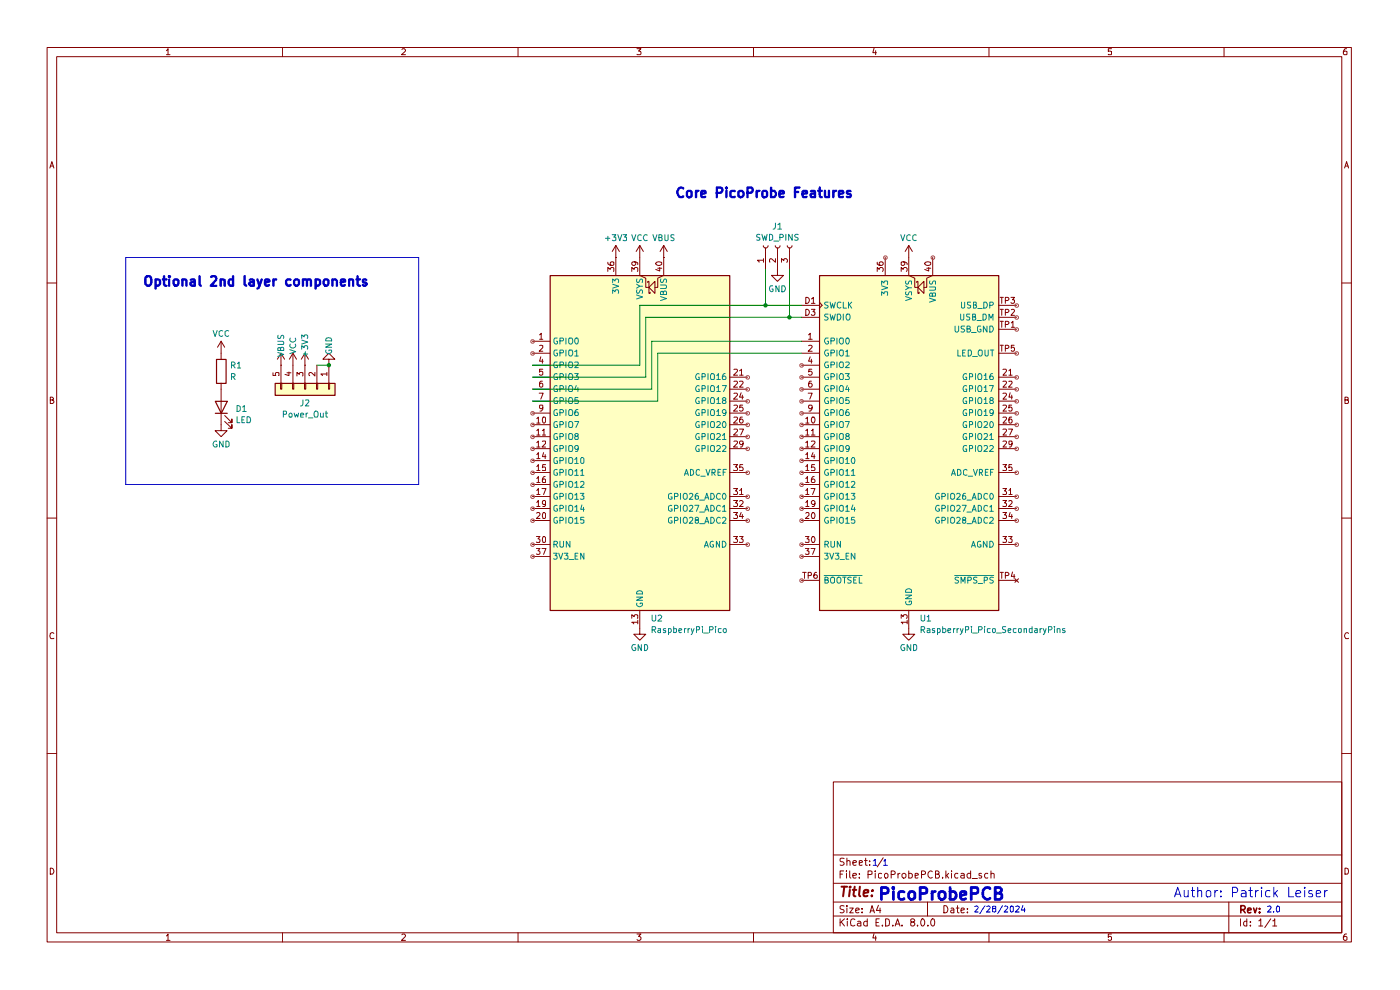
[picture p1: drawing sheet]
<svg xmlns="http://www.w3.org/2000/svg" width="297mm" height="210mm" viewBox="0 0 297 210" stroke-linecap="round" stroke-linejoin="round" font-family="sans-serif">
<g fill="none" stroke="#840000" stroke-width=".21">
<path d="M10 10.1h276.7v189.7h-276.7zM12 12h272.6v185.9h-272.6zM35.3 10.8l.3-.5v1.3M35.3 11.6h.8M59.9 10.1v1.9M85.3 10.5l.1-.2h.4l.2 .5-.8 .8h.8M109.9 10.1v1.9M135.1 10.3h.9l-.5 .5 .4 .1 .1 .5-.2 .2-.7-.1M159.9 10.1v1.9M185.4 10.2l-.2 1h.7M185.8 10.8v.8M209.8 10.1v1.9"/>
<path d="M235.8 10.3h-.7v.6h.7v.6h-.7M259.7 10.1v1.9M285.7 10.3l-.5 .1-.1 .3-.1 .7 .2 .2 .5-.1v-.6l-.5-.1-.2 .3M10.6 35.6l.4-1.3 .4 1.3M10.7 35.2h.6M285.2 35.6l.5-1.3 .4 1.3M285.4 35.2h.6M10 60h2M284.6 60h2.1M10.7 84.8h.5l.1-.3-.2-.3h-.4v1.4h.5l.2-.3v-.2l-.3-.3M285.3 84.8h.6l.1-.4-.7-.2v1.4h.5l.2-.1 .1-.4-.4-.3M10 109.9h2"/>
<path d="M284.6 109.9h2.1M11.4 134.4l-.2-.2-.5 .2-.1 .4 .2 .7 .6-.1M286.1 134.4a.58 .58 0 0 0-.8 .1 .58 .58 0 0 0 .1 .8l.1 .2 .6-.1M10 159.9h2M284.6 159.9h2.1M176.8 165.9h107.8v32h-107.8zM10.7 184.1a.71 .71 0 0 1 .7 .5 .71 .71 0 0 1-.2 .8h-.5zM35.3 198.5l.3-.4v1.4M35.3 199.5h.8M59.9 197.9v1.9M85.3 198.3l.1-.2h.4l.2 .4-.8 1h.8M109.9 197.9v1.9"/>
<path d="M135.1 198.1h.9l-.5 .5h.2l.3 .3v.3l-.3 .3h-.4l-.2-.2M159.9 197.9v1.9M176.8 194.3h107.8M176.8 191.3h107.8M176.8 187.4h107.8M176.8 181.4h107.8M178.2 194.9v1.5M178.2 185.4h.5M178.5 195.6l.7 .8M179 184.7h-.8v1.6M179.1 192.2a.64 .64 0 0 0-.9 .1v.4l.7 .3 .2 .4a.6 .6 0 0 1-.9 .1M179.1 182.1a.64 .64 0 0 0-.9 .1v.4l.7 .3 .2 .4a.6 .6 0 0 1-.9 .2"/>
<path d="M179.2 194.9l-1 .8M179.6 184.7v.2M179.6 185.3v1M179.7 192.1v.2M179.7 182.7v-.1a.36 .36 0 0 1 .6 .2v.8M179.7 182v1.6M179.7 192.6v1M179.7 194.9v.2M179.7 195.4v1M180.3 192.6h.7l-.7 1h.7M180.3 184.7v1.3l.2 .3M180.9 185.8l.8-.2-.1-.3h-.4l-.3 .1 .1 .8h.6"/>
<path d="M180.9 183l.8-.1-.1-.3-.4-.1-.3 .3 .1 .7h.6M181.4 195.1a.59 .59 0 0 0-.8-.1 .59 .59 0 0 0-.2 .7l.1 .6 .4 .1 .5-.1M181.5 193.1l.8-.1-.1-.3-.4-.1-.3 .3v.6l.3 .1 .4-.1M181.9 195.5h.6l.1 .9M182.3 186.1v.2M182.3 185.3v.1M182.3 183l.7-.1-.2-.4-.5 .1v.9h.6M182.6 195.7l-.5 .1-.2 .3 .2 .3 .5-.1M182.9 193.5v.1M182.9 192.7v.2M183.4 182.5h.6M183.6 182v1.5l.4 .1"/>
<path d="M184 195.5h-.6l-.2 .7a.52 .52 0 0 0 .8 .1M184 194.9v1.5M184.1 185.5l.9-.1v-.5l-.3-.2h-.6v1.6M184.5 183.4v.2M184.5 182.6v.2M184.6 193.6l.4-1.5 .5 1.5M184.7 193.2h.7M185.4 198l-.2 1h.7M185.7 184.7v.2M185.7 185.3v1M185.8 198.5v1M185.8 195.7h.6"/>
<path d="M186.4 192l-.5 1.1h1M186.5 194.9h-.7v1.5h.7M186.7 192.6v1M187 185.3h-.4l-.2 .1v.7l.2 .2 .4-.1M187.2 196.3v.1M187.4 181.9l-1.3 2M187.6 185.5l.3-.2h.2l.3 .2v.4l-.3 .4-.4-.2zM187.9 194.9h.3a.89 .89 0 0 1 .3 1.4l-.6 .1zM189.1 185.5l.7-.1 .1-.4-.3-.3h-.5v1.6M189.4 196.3v.1M189.9 196.4l.5-1.5 .5 1.5M190 196h.8"/>
<path d="M190.5 185.3v1M190.9 185.3l-.4 .2M191.3 196.3v.1M191.3 185.5a.47 .47 0 0 1 .5-.3 .47 .47 0 0 1 .4 .3v.4l-.3 .4-.5-.2zM192.8 185.3a.52 .52 0 0 1 .7 .2l-.1 .7h-.6M192.8 184.7v1.6M193.5 195.6l-.3-.2v-.3l.3-.2 .4 .1 .2 .3-.9 .4 .1 .6a.52 .52 0 0 0 .8-.1v-.4l-.4-.2M194.1 185.8l.7-.2-.1-.3h-.6v.9h.6M194.6 196.3v.1M195.5 195l.2-.1a.82 .82 0 0 1 .5 .8 .82 .82 0 0 1-.5 .7 1.1 1.1 0 0 1-.2-1.4zM195.5 185.5l.8-.1v-.4l-.3-.3h-.5v1.6M196.8 191.3v3"/>
<path d="M196.8 196.3v.1M197.8 194.9a.89 .89 0 0 1 .3 1.4l-.1 .1a.88 .88 0 0 1-.2-1.5zM197.8 184.9l-.1-.1a.7 .7 0 0 0-.9 .7 .7 .7 0 0 0 .9 .7l.1-.1M198.5 185.4h.6l.1-.4-.2-.3h-.5v1.6h.6a.45 .45 0 0 0 .2-.5 .45 .45 0 0 0-.3-.4M200 186.1v.2M200.2 192.1a.77 .77 0 0 1 .9 .8 .77 .77 0 0 1-.9 .7zM200.7 184.7v1.6M200.8 185.7l.5 .6M201.3 185.3l-.6 .5M201.8 192.7h.5l.1 .9M201.8 184.7v.2M201.8 185.3v1"/>
<path d="M202.4 193h-.6l-.1 .3 .1 .3 .6-.1M202.9 192.6h.6M203.1 192.1v1.4l.4 .1M203.2 185.3h-.4l-.3 .2 .1 .6 .2 .2 .4-.1M203.9 193.1l.7-.1v-.3l-.6-.1-.1 .3v.6l.1 .1 .6-.1M203.9 185.3h.4l.3 .1v.9M204.6 185.6l-.6 .1-.2 .2 .2 .4 .6-.1M205.2 193.5v.1M205.2 192.7v.2M205.9 185.3h-.5l-.3 .2v.4l.3 .4 .5-.1M205.9 184.7v1.6M206.2 186.4h1.1"/>
<path d="M208.2 185.3h-.5v.4l.6 .2-.2 .4-.4-.1M209.5 185.3h-.4l-.2 .2 .1 .6 .1 .2 .4-.1M209.8 197.9v1.9M210.2 185.4l.2-.1 .5 .1v.9M210.2 184.7v1.6M235.8 198.1h-.7v.7l.2-.2 .5 .2-.1 .6-.4 .1-.2-.2M259.7 197.9v1.9M260.7 191.3v6.6M263.1 194.9v1.5M264.5 195.5l-.4-.1-.3 .3v.5l.3 .2 .4-.1M264.5 194.9v1.5M265.3 196.3v.1"/>
<path d="M265.3 195.5v.2M267 195.3l.5-.4v1.5M267 196.4h.9M269.6 194.9l-1.3 1.9M270 195.3h.2l.2-.4v1.5M270 196.4h.8M285.3 184.1l.7 .2 .1 .6-.3 .5h-.5zM285.7 198.1l-.5 .1-.1 .3-.1 .7 .2 .3 .5-.2v-.6l-.5-.1-.2 .3"/>
</g>
<path d="M263.2 193l.8-.1 .2-.3-.1-.3-.3-.2h-.6v1.5M263.7 193l.5 .6M264.7 193.1l.7-.1-.1-.3-.4-.1-.2 .3 .1 .6h.5M265.9 192.6l.4 1 .3-1M267.2 193.5v.1M267.2 192.7v.2" fill="none" stroke="#840000" stroke-width=".34"/>
<path d="M178.5 188.1h1.2M179.1 188.1l-.2 2M180.3 188.8l-.2 1.3M180.4 188.1l-.2 .1h.3l-.1-.1-.1 .2M180.9 188.8h.8M181.3 188.1l-.2 1.7v.2l.4 .1M182.4 188.1l-.2 1.7 .3 .3M183.3 189.4l.9-.1v-.5a.67 .67 0 0 0-.9 .2v1h.7M185 189.9v.2M185.1 188.8l.1 .1h-.2l.1-.1-.1 .2" fill="none" stroke="#840000" stroke-width=".42"/>
<g fill="#ffffc2">
<path d="M58.3 81.3h12.7v2.5h-12.7z"/>
<path d="M116.7 58.4h38.1v71.1h-38.1z"/>
<path d="M173.8 58.4h38v71.1h-38z"/>
</g>
<g fill="none" stroke="#840000" stroke-width=".21">
<path d="M128.9 57.6v-.9l.6 .4 .2-.4h.3l.2 .2-.1 .7M128.9 55.6l.1 .4 .5 .3h.5l.2-.2v-.5h-.7v.4l.2 .3M130.6 54.6h.1M130.6 52.1v6.3M130.6 52.1l-.7 1.2M130.6 52.1l.8 1.2M134 57.6v-.9l.5 .4 .3-.4 .4 .1v.8M134.6 55.5l.2 .1 .1 .4-.3 .3h-.3l-.3-.3v-.2l.3-.3 .9 .2 .1 .4M135.7 52.1v6.3l1.3 .6v2h.7M135.7 52.1l-.7 1.2M135.7 52.1l.8 1.2M137.4 59.9v-.2h.3v2.5h.2v-.2"/>
<path d="M139.3 55.6h1l.1 .4a.75 .75 0 0 1-1.3-.1zM139.5 56.9h.9M140 56.7v.8l-.9-.4M140.8 52.1v6.3l-1.3 .6v2h-.6M140.8 54.6h.1M140.8 52.1l-.8 1.2M140.8 52.1l.8 1.2M161.9 52.1a.51 .51 0 0 0 .5 .5 .51 .51 0 0 0 .5-.5M162 55.2h-1.3l.3 .4M162 54.9v.7M162.4 52.6v4.5M164.5 52.1a.51 .51 0 0 0 .5 .5 .51 .51 0 0 0 .5-.5"/>
<path d="M164.5 54.9v.7l-.9-.7-.4 .2 .1 .5M164.9 52.6v5.8h1.3l-1.3 1.3-1.2-1.3h1.2M165.8 55.6v-.7l.5 .4 .2-.4h.3l.2 .2v.4l-.1 .1M167 52.1a.51 .51 0 0 0 .5 .5 .51 .51 0 0 0 .5-.5M167.5 52.6v4.5M186.1 57.6v-.9l.4 .4 .3-.4h.3l.3 .3-.2 .6M186.1 55.6v.4l.5 .3h.5l.3-.3-.1-.4h-.7l-.1 .4 .3 .3M187.8 54.6v3.8M191.2 57.6v-.9l.4 .4 .3-.4h.3l.2 .3-.1 .6M191.7 55.5l.2 .3v.2l-.2 .3h-.4l-.1-.2v-.5l.7-.1a.58 .58 0 0 1 .5 .6M192.8 52.1v6.3l1.3 .6v2h.6M192.8 52.1l-.8 1.2"/>
<path d="M192.8 52.1l.7 1.2M194.5 59.9v-.2h.2v2.5h.3v-.2M196.3 55.6h1.1v.4a.75 .75 0 0 1-1.2-.1zM196.6 56.9h.8M197 56.7v.8l-.8-.4M197.9 54.6v3.8l-1.3 .6v2h-.6M46.9 72.4l-.8 1.3M46.9 72.4v3.8M46.9 72.4l.8 1.3M57.9 79.1v.6h.6l-.1-.5 .3-.2 .5 .1-.1 .6M59.6 77.5h.1M59.6 74.9v6.4"/>
<path d="M59.6 74.9l-.8 1.3M59.6 74.9l.8 1.3M60.9 79.1h.8M61.3 78.9v.8l-.8-.3M62.1 74.9v6.4M62.1 74.9l-.7 1.3M62.1 74.9l.8 1.3M63 79.8v-.8l.5 .4 .3-.4 .5 .1-.1 .7M64.7 77.5h.1M64.7 74.9v6.4M64.7 74.9l-.8 1.3M64.7 74.9l.7 1.3"/>
<path d="M66.8 79v.8l-.9-.8-.4 .2 .2 .5M67.2 77.5v3.8M69.3 79.3h-1.2l.3 .4M69.3 79v.7M69.8 76.2h1.2l-1.2-1.3-1.3 1.3h1.3v1.3M69.8 77.5h.1M69.8 77.5v3.8M112.9 72.4h3.8M112.9 74.9h3.8M112.9 77.5h3.8M114.5 71l.3-.3v1.3M114.5 73.3h.6v.4l-.7 .8h.7"/>
<path d="M114.5 72h.6M114.7 75.7l-.2 .9h.7M115.1 76.2v.8M115.1 78.3h-.6v.6l.1-.2 .5 .2v.6l-.5 .1-.1-.2M137.7 61l1.2-1.3v2.5zM155.7 78.4l.6-.1 .2 .4-.9 .9h.9M156.9 78.7l.4-.4v1.3M156.9 79.6h.7M170 72.4h3.8M170 74.9h3.8M170 77.5h3.8M170 64.8h3.8"/>
<path d="M170 67.3h3.8M170.9 63.1a.65 .65 0 0 1 .8 .6 .65 .65 0 0 1-.8 .6zM170.9 65.6a.65 .65 0 0 1 .8 .7 .65 .65 0 0 1-.8 .6zM171.5 71l.4-.3v1.3M171.5 73.3l.5-.1 .3 .4-.9 .9h.9M171.5 72h.8M171.9 75.7l-.4 .9h.8M172.1 63.4l.5-.3v1.2M172.1 65.6h.8l-.4 .5h.3l.1 .2-.1 .5-.5 .1-.2-.2M172.1 76.2v.8M172.1 64.3h.8M172.2 78.3h-.6l-.1 .6 .2-.2h.3l.3 .3v.3l-.3 .3h-.3l-.2-.2"/>
<path d="M173.8 64.1l.6 .7-.6 .6M194.7 61l1.3-1.3v2.5zM211.8 74.9h3.8M211.8 64.8h3.8M211.8 67.3h3.8M211.8 69.8h3.8M212.2 68.2h.7M212.2 65.6h.7M212.2 63.1h.7M212.2 73.2h.7M212.5 63.1v1.2M212.5 65.6v1.3"/>
<path d="M212.5 68.2v1.2M212.5 73.2v1.3M212.8 78.4l.6-.1 .1 .3-.7 1h.7M213.3 68.8h.5l.2-.2v-.4h-.7v1.2M213.3 66.3h.5l.2-.3v-.3l-.7-.1v1.3M213.3 63.8h.5l.2-.3v-.3l-.7-.1v1.2M213.3 73.9h.5l.2-.2v-.4l-.7-.1v1.3M214 78.7l.4-.4v1.3M214 79.6h.7M214.5 63.1h.7l-.4 .5h.3v.7h-.5l-.1-.1M214.5 68.5l.4-.3v1.2M214.5 65.7l.5-.1 .2 .4-.7 .9h.7"/>
<path d="M214.5 69.4h.7M215.1 73.2h-.6v.6l.2-.1h.4v.7l-.4 .1-.2-.2M46.9 81.3v10.1h1.3l-1.3 1.2-1.3-1.2h1.3M47.7 89.4l1.5 1.4v-.7v.7h-.8M47.7 88.1l1.5 1.6v-.8v.8h-.8M59.5 81.3h.3v1.2h-.3zM62.1 81.3h.2v1.2h-.2zM64.6 81.3h.3v1.2h-.3zM67.1 81.3h.3v1.2h-.3zM69.7 81.3h.2v1.2h-.2zM112.9 90.1h3.8M112.9 92.6h3.8"/>
<path d="M112.9 95.2h3.8M112.9 97.7h3.8M112.9 80h3.8M112.9 82.5h3.8M112.9 85.1h3.8M112.9 87.6h3.8M113.9 88.8l.3-.3v1.2M113.9 91.4l.3-.4v1.3M113.9 93.9l.3-.3v1.2M113.9 96.4l.3-.4v1.3M113.9 99l.3-.4v1.2M113.9 89.7h.7"/>
<path d="M113.9 92.3h.7M113.9 94.8h.7M113.9 97.3h.7M113.9 99.8h.7M114.4 83.4h.8l-.5 1.3M115.1 91.4l.3-.4v1.3M115.1 93.6h.6v.5l-.7 .7h.7M115.1 80.9h-.4l-.2 .2v.9l.2 .1 .4-.1v-.6l-.4-.1-.2 .2M115.1 92.3h.6M115.1 88.6l.5-.1 .1 .1v.9l-.2 .2-.4-.1zM115.1 86.4l-.2 .3-.3-.1-.1-.6h.6v.9l-.3 .3h-.2M115.3 96l-.2 .9h.7"/>
<path d="M115.7 96.4v.9M115.7 98.6h-.6v.6l.1-.1h.4l.1 .1v.5h-.6M154.8 90.1h3.8M154.8 92.6h3.8M154.8 95.2h3.8M154.8 80h3.8M154.8 82.5h3.8M154.8 85.1h3.8M154.8 87.6h3.8M155.6 98.6h.9l-.5 .5 .5 .2v.4l-.2 .1-.7-.1M155.7 80.9h.6l.2 .3-.9 .9h.9M155.7 83.5l.6-.1 .2 .3-.9 1h.9"/>
<path d="M155.7 86l.6-.1 .2 .4-.9 .9h.9M155.7 88.6l.6-.1 .2 .3-.9 .9h.9M155.7 91.1l.6-.1 .2 .4-.9 .9h.9M155.7 93.6h.6l.2 .3-.9 .9h.9M156.9 80.9h.6l.1 .2-.7 1h.7M156.9 91h.8l-.6 1.3M157.2 83.3l-.3 .9h.8M157.5 88.5l-.4 .1a.92 .92 0 0 0 0 1.1h.3l.2-.2v-.3l-.2-.3h-.3l-.2 .3M157.5 83.8v.9M157.6 85.9h-.6l-.1 .6 .2-.1h.3l.2 .2v.4l-.2 .2h-.3l-.2-.2M157.6 98.6h-.6l-.1 .6 .2-.1h.3l.2 .2v.4l-.1 .1-.6-.1M157.6 94.1l-.2 .2h-.3l-.2-.2v-.4l.2-.1h.4a.93 .93 0 0 1-.2 1.2h-.2"/>
<path d="M170 90.1h3.8M170 92.6h3.8M170 95.2h3.8M170 97.7h3.8M170 80h3.8M170 82.5h3.8M170 85.1h3.8M170 87.6h3.8M170.9 88.8l.4-.3v1.2M170.9 91.4l.4-.4v1.3M170.9 93.9l.4-.3v1.2M170.9 96.4l.4-.4v1.3"/>
<path d="M170.9 99l.4-.4v1.2M170.9 89.7h.7M170.9 92.3h.7M170.9 94.8h.7M170.9 97.3h.7M170.9 99.8h.7M171.4 83.4h.9l-.5 1.3M172.1 91.4l.4-.4v1.3M172.1 93.6h.6l.2 .3-.9 .9h.9M172.1 80.9h-.4l-.2 1 .3 .2h.2l.3-.2v-.4l-.3-.2-.4 .1-.1 .1M172.1 92.3h.8M172.3 88.5h.4a.82 .82 0 0 1-.2 1.2 .89 .89 0 0 1-.2-1.2z"/>
<path d="M172.3 86.4l-.3 .3-.4-.1v-.7h.5l.2 .2-.1 .8-.2 .2-.4 .1M172.5 96l-.4 .9h.8M172.7 96.4v.9M172.8 98.6h-.6l-.1 .6 .2-.1h.3l.3 .2v.4l-.2 .1-.6-.1M211.8 90.1h3.8M211.8 92.6h3.8M211.8 95.2h3.8M211.8 80h3.8M211.8 82.5h3.8M211.8 85.1h3.8M211.8 87.6h3.8M212.8 80.9h.6l.1 .2-.7 1h.7"/>
<path d="M212.8 83.5l.6-.1 .1 .3-.7 1h.7M212.8 86l.6-.1 .1 .2-.1 .3-.6 .8h.7M212.8 88.6l.6-.1 .1 .1-.1 .4-.6 .7h.7M212.8 91.1l.6-.1 .1 .2-.1 .3-.6 .8h.7M212.8 93.6h.6l.1 .1-.1 .4-.6 .7h.7M212.8 98.6h.7l-.4 .5 .4 .2v.4l-.1 .1-.6-.1M214 91h.8l-.6 1.3M214 80.9h.6l.1 .3-.7 .9h.7M214.3 83.3l-.3 .9h.8M214.6 85.9h-.6v.6l.2-.1h.4v.7l-.4 .1-.2-.2M214.6 88.5h-.4l-.2 .2v.9l.2 .1h.4v-.7l-.4-.1-.2 .3M214.6 98.6h-.6v.6l.5-.1 .2 .2-.1 .5-.6-.1"/>
<path d="M214.6 83.8v.9M214.7 94.1l-.1 .1-.4 .1-.2-.2v-.5h.6l.1 .6a.58 .58 0 0 1-.6 .6M112.9 100.2h3.8M112.9 102.8h3.8M112.9 105.3h3.8M112.9 107.9h3.8M112.9 110.4h3.8M112.9 115.5h3.8M112.9 118h3.8M113.8 113.8h.8l-.5 .5 .5 .3-.1 .5-.7-.1M113.8 116.3h.8l-.5 .5 .4 .1v.6h-.7M113.9 101.5l.3-.4v1.3"/>
<path d="M113.9 104.1l.3-.5v1.3M113.9 106.6l.3-.4v1.2M113.9 108.9l.4-.2 .3 .4-.8 .9h.8M113.9 102.4h.7M113.9 104.9h.7M113.9 107.4h.7M115 103.6h.8l-.5 1.3M115 116.3h.8l-.5 1.3M115.3 108.7l.4 .3v.7l-.1 .3h-.4l-.1-.4v-.7zM115.3 113.8l.4 .2v.8l-.1 .3h-.4l-.1-.5v-.6zM115.7 101.1a.58 .58 0 0 0-.6 .6v.7l.6-.1v-.5l-.1-.2h-.3l-.2 .3M115.7 106.8l-.1 .2-.5-.1v-.6l.5-.1 .1 .1v.9l-.1 .2h-.5"/>
<path d="M154.8 100.2h3.8M154.8 105.3h3.8M154.8 107.9h3.8M154.8 110.4h3.8M154.8 115.5h3.8M155.6 103.6h.9l-.5 .5 .5 .3v.3l-.2 .2-.7-.1M155.6 106.2h.9l-.5 .5 .4 .1v.6h-.8M155.6 113.8h.9l-.5 .5 .4 .1v.6h-.8M155.6 108.7h.9l-.5 .5 .4 .1v.6h-.8M156.9 104.1l.4-.5v1.3M156.9 106.3l.2-.1h.3l.2 .2v.4l-.7 .6h.7M156.9 113.8h.7l-.4 .5 .4 .3v.4h-.7"/>
<path d="M156.9 104.9h.7M157.2 108.7l-.3 .9h.8M157.5 109.1v.9M170 100.2h3.8M170 102.8h3.8M170 105.3h3.8M170 107.9h3.8M170 110.4h3.8M170 115.5h3.8M170 118h3.8M170.9 113.8h.7l-.4 .5 .4 .1v.6h-.7M170.9 116.3h.7l-.4 .5 .4 .1v.6h-.7"/>
<path d="M170.9 101.5l.4-.4v1.3M170.9 104.1l.4-.5v1.3M170.9 106.6l.4-.4v1.2M170.9 108.9l.2-.2h.3l.2 .2v.4l-.7 .7h.7M170.9 102.4h.7M170.9 104.9h.7M170.9 107.4h.7M172 103.6h.9l-.5 1.3M172 116.3h.9l-.5 1.3M172.3 108.8l.2-.1a.76 .76 0 0 1 .2 1.3l-.4-.1a.94 .94 0 0 1 0-1.1zM172.3 113.9l.2-.1a.76 .76 0 0 1 .2 1.3l-.4-.1a.94 .94 0 0 1 0-1.1zM172.7 101.1a.58 .58 0 0 0-.6 .6v.5l.2 .2h.4l.2-.2v-.3l-.3-.3h-.2l-.3 .3"/>
<path d="M172.9 106.8l-.3 .2h-.2l-.3-.2v-.4l.3-.2h.2a.9 .9 0 0 1 0 1.2h-.3M211.8 100.2h3.8M211.8 105.3h3.8M211.8 107.9h3.8M211.8 110.4h3.8M211.8 115.5h3.8M212.8 103.6h.7l-.4 .5 .4 .3v.3l-.1 .2-.6-.1M212.8 106.2h.7l-.4 .5 .4 .2-.1 .5h-.6M212.8 113.8h.7l-.4 .5 .4 .3-.1 .4h-.6M212.8 108.7h.7l-.4 .5 .4 .3-.1 .4h-.6M214 113.8h.7l-.4 .5 .4 .3-.1 .5-.6-.1M214 104.1l.4-.5v1.3"/>
<path d="M214 106.3l.5-.1 .2 .4-.7 .8h.7M214 104.9h.7M214.3 108.7l-.3 .9h.8M214.6 109.1v.9M134 131.1v-.7l.5 .4 .3-.4 .5 .1-.1 .6M135.3 132h-1.3l.5 .3M135.3 131.6v.7M135.7 129.5v5h1.3l-1.3 1.3-1.2-1.3h1.2M170 123.1h3.8M170.3 121.4h.7M170.7 121.4v1.3M171.4 122.1l.7-.1v-.4l-.1-.2h-.6v1.3"/>
<path d="M173.2 121.4a.72 .72 0 0 0-.6 .5 .72 .72 0 0 0 .3 .8l.4-.1a.42 .42 0 0 0 0-.6 .42 .42 0 0 0-.6 0l-.1 .2M191.2 131.1v-.7l.4 .4 .3-.4 .5 .1v.5l-.1 .1M192.4 132h-1.2l.3 .3M192.4 131.6v.7M192.8 129.5v5h1.3l-1.3 1.3-1.3-1.3h1.3M211.8 123.1h3.8M212.2 121.4h.7M212.5 121.4v1.3M213.3 122.1l.7-.1v-.3l-.2-.3h-.5v1.3M214.8 121.3l-.3 1h.8M215.1 121.8v.9M215.3 122.8l.8 .7"/>
<path d="M216.1 122.8l-.8 .7"/>
</g>
<path d="M116.7 58.5h38.1v71h-38.1zM173.9 58.5h38v71h-38zM45.9 76.2h2.1v5.1h-2.1zM45.7 85.1h2.5l-1.3 2.6zM45.7 87.7h2.5M58.4 81.3h12.7v2.6h-12.7z" fill="none" stroke="#840000" stroke-width=".25"/>
<g fill="none" stroke="#008484" stroke-width=".21">
<path d="M130 59.9v-.7l.5 .4 .1-.3h.5v.6M135.1 59.2l-.1 .5 .3 .2h.3l.2-.6 .3-.1a.48 .48 0 0 1 .1 .7M140.2 59.2l-.1 .5 .3 .2h.2l.3-.6 .2-.1a.48 .48 0 0 1 .2 .7M192.2 59.6l-.1 .4 .3 .3 .3-.1 .3-.6h.3l.1 .7M197.3 59.6l-.1 .4 .2 .3 .4-.1 .2-.6h.4l.1 .7M118.2 71.7h-.5l-.2 .3v.6l.2 .3 .3 .1 .3-.2v-.4h-.3M118.2 74.3h-.5l-.2 .2v.7l.2 .2 .3 .1 .3-.1v-.5h-.3M118.2 76.8h-.5l-.2 .2v.7l.2 .3 .6-.1v-.4h-.3M118.2 79.3h-.5l-.2 .3v.7l.2 .2 .6-.1v-.4h-.3M118.8 72.3h.6l.1-.4-.1-.2h-.6v1.3M118.8 74.8h.6l.1-.4-.1-.1h-.6v1.2M118.8 77.4h.6l.1-.4-.1-.2h-.6v1.2"/>
<path d="M118.8 79.9h.6l.1-.4-.2-.3h-.5v1.3M120.1 71.7v1.3M120.1 74.3v1.2M120.1 76.8v1.2M120.1 79.2v1.3M120.6 71.9l.2-.2h.5a.93 .93 0 0 1-.1 1.3h-.3l-.3-.3zM120.6 74.4l.2-.1h.5a.93 .93 0 0 1-.1 1.2h-.3l-.3-.2zM120.6 77l.2-.2h.5a1.05 1.05 0 0 1 0 1.2h-.5l-.2-.2zM120.9 79.2h.3a.84 .84 0 0 1 .1 1.3h-.5l-.2-.2v-.8zM121.9 74.6l.4-.3v1.2M121.9 76.9l.7-.1 .1 .2-.1 .3-.7 .7h.8M121.9 79.2h.8l-.4 .6 .4 .2-.1 .5-.7-.1"/>
<path d="M121.9 75.5h.8M122 71.9l.2-.2h.3a.82 .82 0 0 1-.2 1.3 .85 .85 0 0 1-.3-1.1zM130 62.2v-.7l.5 .4 .2-.4 .4 .1v.6M130 60.3l1.2 .4-1.2 .4M135 62.6l1.3 .4-1.3 .4M135 60.3l.7 .4-.7 .4M135.1 61.5v.6a.57 .57 0 0 0 .7-.5h.4v.6M135.7 60.7h.6M140.1 62.9l1.3 .4-1.3 .5M140.1 60.5h1l.3 .2-.1 .4-.2 .1h-1M140.7 62.1l.3-.4 .4 .3v.5h-1.3l.1-.7h.4l.1 .7M148.3 79.3a.66 .66 0 0 0-.7 .4 .66 .66 0 0 0 .2 .8h.5v-.5h-.1"/>
<path d="M148.9 79.9l.7-.1v-.4l-.2-.2h-.5v1.3M150.2 79.2v1.3M150.9 79.3l.4-.1 .3 .3v.8l-.2 .2h-.5a1.05 1.05 0 0 1 0-1.2zM152.1 79.7l.3-.5v1.3M153.8 79.2l-.4 .2a.94 .94 0 0 0 0 1.1h.4l.2-.2v-.3l-.2-.2h-.3l-.3 .2M175.7 71.7h-.5a.66 .66 0 0 0-.3 .8 .66 .66 0 0 0 .8 .4l.1-.5h-.3M175.7 74.3h-.5a.66 .66 0 0 0-.3 .8 .66 .66 0 0 0 .8 .3l.1-.5h-.3M175.7 76.8h-.5l-.3 .5 .3 .7 .6-.1v-.4h-.3M175.7 79.3a.66 .66 0 0 0-.8 .4 .66 .66 0 0 0 .3 .8l.6-.1v-.4h-.3M175.7 64.1h-.6l-.2 .2 .3 .4 .5 .2v.2l-.3 .3-.5-.1M175.7 66.6h-.6l-.2 .3 .3 .3h.2l.3 .4-.3 .3-.5-.1M176.1 64.1l.3 1.3 .2-1 .3 1 .3-1.3"/>
<path d="M176.1 66.6l.3 1.3 .2-.9 .3 .9 .3-1.3M176.3 72.3h.6l.1-.4-.1-.2h-.6v1.3M176.3 74.8h.6l.1-.4-.1-.1h-.6v1.2M176.3 77.4h.6l.1-.4-.1-.2h-.6v1.2M176.3 79.9h.6l.1-.4-.2-.3h-.5v1.3M177.5 71.7v1.3M177.5 74.3v1.2M177.5 76.8v1.2M177.5 79.2v1.3M177.6 66.6h.5a.72 .72 0 0 1 .3 .9 .72 .72 0 0 1-.8 .4zM178.1 71.9l.2-.2h.4l.2 .2v.8l-.3 .3h-.2a.79 .79 0 0 1-.3-1.1zM178.1 74.4l.2-.1h.4l.2 .1v.9l-.3 .2h-.2a.79 .79 0 0 1-.3-1.1z"/>
<path d="M178.1 77l.2-.2h.4l.2 .2v.8l-.2 .2h-.4a.74 .74 0 0 1-.2-1zM178.4 79.2h.2l.3 .3v.8l-.2 .2h-.4a.8 .8 0 0 1 .1-1.3zM178.4 64.2l-.5-.1-.3 .2 .1 .9 .4 .2 .3-.2M178.9 64.1v1.3h.7M178.9 66.6v1.3M179.3 79.2h.9l-.5 .6 .5 .2v.3l-.2 .2-.7-.1M179.4 74.6l.3-.3v1.2M179.4 76.9l.6-.1 .2 .3-.9 .9h.9M179.4 75.5h.8M179.6 71.7h.4a.82 .82 0 0 1-.3 1.3 .89 .89 0 0 1-.1-1.3zM179.7 66.6h.5a.93 .93 0 0 1-.2 1.3h-.3a.95 .95 0 0 1 0-1.3zM180 64.1v1.3"/>
<path d="M180.2 64.6l.5 .8M180.7 64.1l-.7 .7M187 62.7v-.8l.5 .4 .2-.4h.5v.8M187 60.6l1.3 .4-1.3 .5M187 60.4v-.8l.5 .4 .2-.4h.5v.8M192.1 62.9l1.3 .4-1.3 .5M192.1 60.6l.7 .4-.7 .5M192.2 61.9l-.1 .4 .3 .3 .3-.1 .3-.6h.3l.1 .7M192.8 61h.6M197.2 63.2l1.3 .5-1.3 .4M197.2 60.9l1.3 .1v.5l-1.3 .1M197.8 62.4l.2-.3 .5 .1v.6h-1.3v-.4l.2-.3 .4 .2v.5"/>
<path d="M202.6 69.2v1l.3 .2h.2l.3-.2v-1M203.2 74.3v1.2h.6M203.8 66.6v1.1l.2 .2h.2l.3-.3v-1M204 64.1v1.1l.2 .2 .4-.2v-1.1M204.2 74.8h.4M204.6 69.2h-.6v.5l.4 .1 .2 .4-.2 .2h-.5M204.8 74.3h-.6v1.2h.6M205.1 79.3a.66 .66 0 0 0-.8 .4 .66 .66 0 0 0 .3 .8h.5v-.5h-.3M205.1 69.8h.5l.2-.5-.1-.1h-.6v1.2h.6l.2-.4-.3-.2M205.4 74.3h.5l.2 .2v.7a.52 .52 0 0 1-.7 .3zM205.7 79.9h.5l.1-.5-.6-.2v1.3M205.7 66.6l-.6 .1v.4l.6 .4-.2 .4-.4-.1"/>
<path d="M205.9 64.1l-.7 .1v.3l.7 .4-.1 .4h-.6M206.1 70.5h1M206.3 67.2l.6-.1-.1-.5h-.5v1.3h.5l.2-.4-.1-.3h-.2M206.3 75.6h1M206.5 64.7h.4l.2-.2-.1-.4h-.5v1.3l.6-.1 .1-.4-.3-.2M206.9 79.2v1.3M207.3 68h.9M207.4 65.4h1M207.6 79.3l.3-.1a.84 .84 0 0 1 .2 1.3h-.5a1.05 1.05 0 0 1 0-1.2zM207.6 74.4l.2-.1h.4l.2 .1v.9l-.3 .2h-.2a.79 .79 0 0 1-.3-1.1zM208 69.2h-.5l-.2 .2v.7l.2 .3h.4l.2-.1v-.5h-.2M208.5 66.6h.5l.2 .3v.7a.52 .52 0 0 1-.7 .3z"/>
<path d="M208.7 64.1h.5a.72 .72 0 0 1 .2 .8 .72 .72 0 0 1-.7 .5zM208.8 79.7l.3-.5v1.3M209 74.3v1l.2 .2 .4-.1v-1.1M209.4 69.2v1.2l-.8-1.2v1.2M209.8 67.9v-1.3l.4 .9 .5-.9v1.3M210 69.2h.5a.72 .72 0 0 1 .2 .8 .72 .72 0 0 1-.7 .4zM210 64.8h.5l.2-.3v-.3l-.7-.1v1.3M210.1 74.3h.7M210.5 74.3v1.2M210.6 79.2a.58 .58 0 0 0-.6 .6l.1 .7h.5l.1-.2v-.3l-.2-.2h-.3l-.2 .2M118.2 89.5h-.5l-.2 .2v.7l.2 .3 .6-.1v-.4h-.3M118.2 92h-.5l-.2 .3v.7l.2 .2 .6-.1v-.4h-.3"/>
<path d="M118.2 94.6h-.5l-.2 .2v.7l.2 .3 .6-.1v-.5h-.3M118.2 97.1h-.5l-.2 .3v.6l.2 .3 .6-.1v-.4h-.3M118.2 99.7l-.3-.1-.3 .1-.1 .9a.55 .55 0 0 0 .8 .2v-.5h-.3M118.2 81.9h-.5l-.2 .2v.7l.2 .3 .6-.1v-.5h-.3M118.2 84.4h-.5l-.2 .3v.6l.2 .3 .6-.1v-.4h-.3M118.2 87h-.5l-.2 .2v.7l.2 .2h.6v-.5h-.3M118.8 90.1l.7-.1v-.3l-.2-.3h-.5v1.3M118.8 92.6l.7-.1v-.3l-.2-.3h-.5v1.3M118.8 95.2l.7-.1v-.4l-.2-.2h-.5v1.3M118.8 97.7l.7-.1v-.3l-.2-.3h-.5v1.3M118.8 82.5h.6l.1-.5-.2-.2h-.5v1.3M118.8 85h.6l.1-.4-.2-.3h-.5v1.3"/>
<path d="M118.8 87.5h.6l.1-.4-.2-.2h-.5v1.2M120.1 81.8v1.3M120.1 84.3v1.3M120.1 86.9v1.2M120.1 89.4v1.3M120.1 91.9v1.3M120.1 94.5v1.3M120.1 97v1.3M120.1 99.6v1.2M120.6 89.6l.3-.2a.46 .46 0 0 1 .6 .4l-.2 .9h-.5l-.2-.2zM120.6 92.1l.3-.2a.46 .46 0 0 1 .6 .5l-.2 .8h-.5l-.2-.2zM120.6 94.7l.3-.2a.46 .46 0 0 1 .6 .4l-.2 .9h-.5l-.2-.2z"/>
<path d="M120.6 97.2l.3-.2a.46 .46 0 0 1 .6 .5l-.2 .8h-.5l-.2-.2zM120.6 99.7l.3-.1a.46 .46 0 0 1 .6 .4v.4a.47 .47 0 0 1-.3 .4 .47 .47 0 0 1-.6-.1zM120.9 81.8h.3a.84 .84 0 0 1 .1 1.3h-.5l-.2-.2v-.9zM120.9 84.3h.3a.84 .84 0 0 1 .1 1.3h-.5l-.2-.2v-.8zM120.9 86.9h.3a.84 .84 0 0 1 .1 1.2h-.5l-.2-.1v-.9zM121.9 89.4h.9l-.6 1.3M121.9 97.5l.4-.5v1.3M121.9 99.9l.4-.3v1.2M121.9 98.3h.8M122.2 92.5l-.3-.3 .3-.3 .4 .1v.5h-.5l-.2 .3 .2 .4h.5l.1-.4-.1-.3h-.2M122.3 81.8l-.4 .8h.9M122.6 84.3h-.6l-.1 .7 .3-.2 .4 .1v.7l-.7-.1"/>
<path d="M122.6 86.9l-.4 .1-.3 .5v.5l.2 .1h.5v-.6l-.4-.1-.3 .2M122.6 82.2v.9M122.7 95.1l-.3 .2h-.2l-.3-.2v-.4l.3-.2h.2l.3 .2-.2 1-.4 .1M123.2 99.9l.3-.3v1.2M123.4 97l.5 .3v.7l-.2 .3h-.3l-.2-.3v-.7zM146.5 99.6a.64 .64 0 0 1 .7 .6 .64 .64 0 0 1-.7 .6zM148.3 81.9a.66 .66 0 0 0-.7 .4 .66 .66 0 0 0 .2 .8h.5v-.6h-.1M148.3 84.4a.66 .66 0 0 0-.7 .4 .66 .66 0 0 0 .2 .8h.5v-.5h-.1M148.3 87a.66 .66 0 0 0-.7 .3 .66 .66 0 0 0 .2 .8h.5v-.5h-.1M148.3 89.5a.66 .66 0 0 0-.7 .4 .66 .66 0 0 0 .2 .8h.5v-.5h-.1M148.3 92a.66 .66 0 0 0-.7 .4 .66 .66 0 0 0 .2 .8h.5v-.5h-.1M148.3 94.6a.66 .66 0 0 0-.7 .4 .66 .66 0 0 0 .2 .8h.5v-.6h-.1"/>
<path d="M148.4 99.7l-.2-.1a.65 .65 0 0 0-.5 .6 .65 .65 0 0 0 .5 .6h.2M148.9 82.5l.7-.1v-.4l-.2-.2h-.5v1.3M148.9 85l.7-.1v-.4l-.2-.2h-.5v1.3M148.9 87.5h.7v-.5l-.2-.1h-.5v1.2M148.9 90.1l.7-.1v-.4l-.2-.2h-.5v1.3M148.9 92.6l.7-.1v-.4l-.2-.2h-.5v1.3M148.9 95.2l.7-.1v-.4l-.2-.2h-.5v1.3M149.8 99.6l.4 1.2 .4-1.2M150.2 81.8v1.3M150.2 84.3v1.3M150.2 86.9v1.2M150.2 89.4v1.3"/>
<path d="M150.2 91.9v1.3M150.2 94.5v1.3M150.8 89.6l.2-.2 .6 .2v.9l-.2 .2h-.5l-.2-.4zM150.8 92.1l.2-.2 .6 .2v.9l-.2 .2h-.5l-.2-.4zM150.8 94.7l.2-.2 .6 .2v.9l-.2 .2h-.5l-.2-.5zM150.9 81.9l.4-.1 .3 .2v.9l-.2 .2h-.5a1.05 1.05 0 0 1 0-1.2zM150.9 84.4l.4-.1 .3 .3v.8l-.2 .2h-.5a1.05 1.05 0 0 1 0-1.2zM150.9 87l.4-.1 .3 .2v.9l-.2 .1h-.5a1.05 1.05 0 0 1 0-1.1zM152.1 82.2l.3-.4v1.3M152.1 84.8l.3-.5v1.3M152.1 87.3l.3-.4v1.2M152.1 89.6l.1-.2h.4l.2 .4-.8 .9h.8"/>
<path d="M152.1 92.1l.1-.2h.4l.2 .5-.8 .8h.8M152.1 94.7l.1-.2h.4l.2 .4-.8 .9h.8M152.1 80.5h.7M152.1 83.1h.7M152.1 85.6h.7M152.1 88.1h.7M152.9 99.6h-.6v1.2h.6M153.2 81.8h.9l-.6 1.3M153.2 92.4l.5-.5v1.3M153.2 94.7l.2-.2h.4l.2 .2-.1 .4-.7 .7h.8M153.2 93.2h.8M153.4 89.5l.2-.1a.76 .76 0 0 1 .2 1.3l-.4-.1a.94 .94 0 0 1 0-1.1z"/>
<path d="M153.5 84.9l-.3-.3 .3-.3h.3l.2 .4-.2 .2-.5 .1-.1 .4 .2 .2h.4l.2-.2v-.2l-.2-.3M154 87.5l-.2 .2h-.3l-.3-.2v-.4l.3-.2h.3a.9 .9 0 0 1 0 1.2h-.4M154.1 99.6h-.7v1.2M175.7 89.5a.66 .66 0 0 0-.8 .4 .66 .66 0 0 0 .3 .8l.6-.1v-.4h-.3M175.7 92a.66 .66 0 0 0-.8 .4 .66 .66 0 0 0 .3 .8l.6-.1v-.4h-.3M175.7 94.6a.66 .66 0 0 0-.8 .4 .66 .66 0 0 0 .3 .8l.6-.1v-.5h-.3M175.7 97.1a.66 .66 0 0 0-.8 .4 .66 .66 0 0 0 .3 .8l.6-.1v-.4h-.3M175.7 99.7a.59 .59 0 0 0-.8 .6 .59 .59 0 0 0 .9 .5v-.5h-.3M175.7 81.9a.66 .66 0 0 0-.8 .4 .66 .66 0 0 0 .3 .8l.6-.1v-.5h-.3M175.7 84.4a.66 .66 0 0 0-.8 .4 .66 .66 0 0 0 .3 .8l.6-.1v-.4h-.3M175.7 87a.66 .66 0 0 0-.8 .3 .66 .66 0 0 0 .3 .8h.6v-.5h-.3M176.3 90.1l.7-.1v-.3l-.2-.3h-.5v1.3"/>
<path d="M176.3 92.6l.7-.1v-.3l-.2-.3h-.5v1.3M176.3 95.2l.7-.1v-.4l-.2-.2h-.5v1.3M176.3 97.7l.7-.1v-.3l-.2-.3h-.5v1.3M176.3 82.5h.6l.1-.5-.2-.2h-.5v1.3M176.3 85h.6l.1-.4-.2-.3h-.5v1.3M176.3 87.5h.6l.1-.4-.2-.2h-.5v1.2M177.5 81.8v1.3M177.5 84.3v1.3M177.5 86.9v1.2M177.5 89.4v1.3M177.5 91.9v1.3M177.5 94.5v1.3"/>
<path d="M177.5 97v1.3M177.5 99.6v1.2M178.1 89.6l.3-.2 .5 .2v.9l-.2 .2h-.4a.9 .9 0 0 1-.2-1.1zM178.1 92.1l.3-.2 .5 .2v.9l-.2 .2h-.4a.9 .9 0 0 1-.2-1.1zM178.1 94.7l.3-.2 .5 .2v.9l-.2 .2h-.4a.9 .9 0 0 1-.2-1.1zM178.1 97.2l.3-.2 .5 .2v.9l-.2 .2h-.4a.9 .9 0 0 1-.2-1.1zM178.1 99.7l.3-.1 .5 .1v1l-.3 .1h-.3a.74 .74 0 0 1-.2-1.1zM178.4 81.8h.2l.3 .2v.9l-.2 .2h-.4a.8 .8 0 0 1 .1-1.3zM178.4 84.3h.2l.3 .3v.8l-.2 .2h-.4a.8 .8 0 0 1 .1-1.3zM178.4 86.9h.2l.3 .2v.9l-.2 .1h-.4a.8 .8 0 0 1 .1-1.2zM179.3 89.4h.9l-.5 1.3M179.4 97.5l.3-.5v1.3"/>
<path d="M179.4 99.9h.2l.1-.3v1.2M179.4 98.3h.8M179.7 92.5l-.3-.3 .3-.3h.2l.3 .4-.3 .2h-.3l-.2 .5 .2 .2h.4l.2-.4-.3-.3M179.7 81.8l-.3 .8h.8M180 86.9a.58 .58 0 0 0-.6 .6v.5l.2 .1h.4l.2-.1v-.4l-.3-.2h-.2l-.3 .2M180 82.2v.9M180.1 84.3h-.6l-.1 .7 .2-.2h.3l.3 .3v.3l-.2 .2-.6-.1M180.2 95.1l-.3 .2h-.2l-.3-.2v-.4l.3-.2h.2a.9 .9 0 0 1 0 1.3h-.3M180.6 99.9l.4-.3v1.2M180.9 97a.76 .76 0 0 1 .3 1.3h-.4a.8 .8 0 0 1 .1-1.3zM203.1 99.6a.65 .65 0 0 1 .8 .6 .65 .65 0 0 1-.8 .6zM205.1 81.9a.66 .66 0 0 0-.8 .4 .66 .66 0 0 0 .3 .8h.5v-.6h-.3"/>
<path d="M205.1 84.4a.66 .66 0 0 0-.8 .4 .66 .66 0 0 0 .3 .8h.5v-.5h-.3M205.1 87a.66 .66 0 0 0-.8 .3 .66 .66 0 0 0 .3 .8h.5v-.5h-.3M205.1 89.5l-.4-.1-.3 .2-.1 .6 .3 .5h.5v-.5h-.3M205.1 92l-.4-.1-.3 .2-.1 .6 .3 .5h.5v-.5h-.3M205.1 94.6l-.4-.1-.3 .2-.1 .5 .3 .6h.5v-.6h-.3M205.1 99.7l-.3-.1-.4 .3v.7l.4 .2h.3M205.7 82.5h.5l.1-.5-.6-.2v1.3M205.7 85h.5l.1-.5-.6-.2v1.3M205.7 87.5h.5l.1-.5-.6-.1v1.2M205.7 90.1l.6-.1v-.4l-.6-.2v1.3M205.7 92.6l.6-.1v-.4l-.6-.2v1.3M205.7 95.2l.6-.1v-.4l-.6-.2v1.3"/>
<path d="M206.5 99.6l.4 1.2 .4-1.2M206.9 81.8v1.3M206.9 84.3v1.3M206.9 86.9v1.2M206.9 89.4v1.3M206.9 91.9v1.3M206.9 94.5v1.3M207.6 81.9l.3-.1a.84 .84 0 0 1 .2 1.3h-.5a1.05 1.05 0 0 1 0-1.2zM207.6 84.4l.3-.1a.84 .84 0 0 1 .2 1.3h-.5a1.05 1.05 0 0 1 0-1.2zM207.6 87l.3-.1a.84 .84 0 0 1 .2 1.2h-.5a1.05 1.05 0 0 1 0-1.1zM207.6 89.5l.3-.1 .3 .2 .1 .7-.2 .4h-.5l-.1-.2-.1-.7zM207.6 92l.3-.1 .3 .2 .1 .7-.2 .4h-.5l-.1-.2-.1-.6z"/>
<path d="M207.6 94.6l.3-.1 .3 .2 .1 .6-.2 .5h-.5l-.1-.2-.1-.7zM208.8 82.2l.3-.4v1.3M208.8 84.8l.3-.5v1.3M208.8 87.3l.3-.4v1.2M208.8 89.6l.2-.2 .4 .1 .1 .5-.8 .7h.8M208.8 92.1l.2-.2 .4 .1 .1 .5-.8 .7h.8M208.8 94.7l.2-.2 .4 .1 .1 .5-.8 .7h.8M208.8 80.5h.7M208.8 83.1h.7M208.8 85.6h.7M208.8 88.1h.7M209.6 99.6h-.6v1.2h.6"/>
<path d="M209.9 81.8h.8l-.5 1.3M210 92.4l.3-.5v1.3M210 94.7l.1-.2h.4l.2 .4-.8 .9h.8M210 93.2h.7M210.1 89.5l.2-.1a.75 .75 0 0 1 .2 1.3l-.4-.1-.1-.7zM210.2 84.9l-.2-.3 .2-.3h.3l.2 .4-.2 .2-.4 .1v.6h.5l.1-.2v-.4l-.2-.1M210.7 87.5l-.2 .2-.4-.1v-.6l.4-.1 .2 .2v.8l-.2 .2h-.4M210.7 99.6h-.6v1.2M117.4 117.3h.8l-.4 .6h.3v.6h-.7M117.5 115.5h.5l.3-.3-.1-.3-.7-.1v1.3M117.9 115.5l.4 .6M118.2 102.2l-.3-.1-.3 .2-.1 .8a.55 .55 0 0 0 .8 .2v-.4h-.3"/>
<path d="M118.2 104.7l-.3-.1-.3 .2-.1 .9a.55 .55 0 0 0 .8 .1v-.4h-.3M118.2 107.3l-.3-.1-.3 .2-.1 .8a.55 .55 0 0 0 .8 .2v-.5h-.3M118.2 109.8h-.5l-.2 .3v.6l.2 .2h.6v-.4h-.3M118.5 117.3l.5 1.3 .4-1.3M118.8 100.2h.7v-.4l-.2-.2h-.5v1.2M118.8 102.8l.7-.1v-.3l-.2-.3h-.5v1.3M118.8 105.3l.7-.1v-.3l-.2-.3h-.5v1.3M118.8 107.9l.7-.1v-.4l-.2-.2h-.5v1.3M118.8 110.4l.7-.1v-.3l-.2-.3h-.5v1.3M118.8 114.8v1l.2 .3h.3l.2-.3v-1M119.7 117.3h.8l-.4 .6h.4v.6h-.8M120.1 102.1v1.3"/>
<path d="M120.1 104.6v1.3M120.1 107.2v1.3M120.1 109.7v1.3M120.6 102.3l.3-.2a.46 .46 0 0 1 .6 .4v.5a.47 .47 0 0 1-.3 .4 .47 .47 0 0 1-.6-.2zM120.6 104.8l.3-.2a.46 .46 0 0 1 .6 .5v.4a.47 .47 0 0 1-.3 .4 .47 .47 0 0 1-.6-.2zM120.6 107.4l.3-.2a.46 .46 0 0 1 .6 .4v.4a.47 .47 0 0 1-.3 .5 .47 .47 0 0 1-.6-.2zM120.6 109.9l.3-.2a.46 .46 0 0 1 .6 .5v.4a.47 .47 0 0 1-.3 .4 .47 .47 0 0 1-.6-.2zM120.7 118.7h1.1M120.9 114.8v1.3l-.8-1.3v1.3M121.9 102.4l.4-.3v1.3M121.9 105l.4-.4v1.3M121.9 107.5l.4-.3v1.3"/>
<path d="M121.9 110.1l.4-.4v1.3M121.9 100.8h.8M121.9 103.4h.8M121.9 105.9h.8M121.9 108.5h.8M121.9 111h.8M122 117.9h.4M122.6 117.3h-.6v1.3h.6M123.1 104.6h.8l-.5 .6h.5v.6h-.8M123.2 102.3l.2-.2 .4 .1 .1 .5-.8 .7h.8M123.2 100.8h.7M123.4 107.1l-.2 .9h.8"/>
<path d="M123.8 107.6v.9M123.9 109.7h-.7v.6h.7v.6h-.7M123.9 117.3v1.3l-.7-1.3v1.3M142.5 104.7l-.3-.1-.4 .4 .1 .7 .3 .2 .4-.1v-.4h-.3M142.5 107.3l-.3-.1-.4 .3 .1 .8 .3 .2 .4-.1v-.5h-.3M142.5 109.8l-.3-.1-.4 .4 .1 .7 .3 .2 .4-.1v-.4h-.3M143.1 105.3l.7-.1v-.5l-.7-.1v1.3M143.1 107.9l.7-.1v-.5l-.7-.1v1.3M143.1 110.4l.7-.1v-.5l-.7-.1v1.3M144.4 104.6v1.3M144.4 107.2v1.3M144.4 109.7v1.3"/>
<path d="M145.2 104.6a.46 .46 0 0 1 .6 .5v.4a.46 .46 0 0 1-.6 .4 .86 .86 0 0 1 0-1.3zM145.2 107.2a.46 .46 0 0 1 .6 .4v.4a.46 .46 0 0 1-.6 .5 .86 .86 0 0 1 0-1.3zM145.2 109.7a.46 .46 0 0 1 .6 .5v.4a.46 .46 0 0 1-.6 .4 .86 .86 0 0 1 0-1.3zM145.2 100.8l.4-1.2 .4 1.2M145.3 100.5h.6M146.3 104.8l.4-.2 .3 .4-.8 .9h.8M146.3 107.4l.4-.2 .3 .3-.8 1h.8M146.3 109.9l.4-.2 .3 .4-.8 .9h.8M147.4 107.2h.9l-.6 1.3M147.7 110.3l-.2-.1v-.3l.4-.2 .3 .2v.3l-.7 .2v.5l.2 .1 .5-.1v-.5l-.3-.1M148.1 104.6h-.3l-.3 .4v.8h.7v-.6h-.5h-.2v.2M148.4 106.1h1"/>
<path d="M148.4 108.6h1M148.4 111.1h1M148.7 101h.9M149.4 116.1l.5-1.3 .4 1.3M149.5 105.9l.4-1.3 .5 1.3M149.5 108.5l.4-1.3 .5 1.3M149.5 111l.4-1.3 .5 1.3M149.5 115.7h.6M149.6 105.6h.7M149.6 108.1h.7M149.6 110.7h.7M150.8 104.6a.65 .65 0 0 1 .8 .7 .65 .65 0 0 1-.8 .6z"/>
<path d="M150.8 107.2a.65 .65 0 0 1 .8 .6 .65 .65 0 0 1-.8 .7zM150.8 109.7a.65 .65 0 0 1 .8 .7 .65 .65 0 0 1-.8 .6zM151 100.2h.7v-.5l-.1-.1h-.6v1.2M151.3 114.9l-.1-.1a.64 .64 0 0 0-.6 .6 .64 .64 0 0 0 .5 .7l.3-.1v-.4h-.3M151.3 100.2l.4 .6M152.3 100.2h.4M152.7 114.8v1.3l-.7-1.3v1.3M152.8 104.8a.61 .61 0 0 0-.9 .3 .61 .61 0 0 0 .5 .8l.4-.1M152.8 107.4a.61 .61 0 0 0-.9 .2 .61 .61 0 0 0 .5 .9l.4-.1M152.8 109.9a.53 .53 0 0 0-.6 0 .53 .53 0 0 0-.2 .6l.4 .5 .4-.1M153.2 107.5l.5-.3v1.3M153.2 114.8a.65 .65 0 0 1 .8 .6 .65 .65 0 0 1-.8 .7z"/>
<path d="M153.2 109.9l.2-.2h.4l.2 .3-.1 .3-.7 .7h.8M153.2 108.5h.8M153.4 104.7a.6 .6 0 0 1 .7 .5 .6 .6 0 0 1-.5 .7l-.4-.5zM153.4 100.2h.4M174.9 117.3h.8l-.4 .6h.3v.6h-.7M175 115.5h.5l.3-.3-.1-.3-.7-.1v1.3M175.3 115.5l.5 .6M175.7 102.2a.59 .59 0 0 0-.8 .6 .59 .59 0 0 0 .9 .5v-.4h-.3M175.7 104.7a.59 .59 0 0 0-.8 .6 .59 .59 0 0 0 .9 .5v-.4h-.3M175.7 107.3a.59 .59 0 0 0-.8 .6 .59 .59 0 0 0 .9 .5v-.5h-.3M175.7 109.8l-.2-.1a.6 .6 0 0 0-.6 .7 .6 .6 0 0 0 .8 .5l.1-.4h-.3M176 117.3l.4 1.3 .5-1.3"/>
<path d="M176.3 100.2h.7v-.4l-.2-.2h-.5v1.2M176.3 102.8l.7-.1v-.3l-.2-.3h-.5v1.3M176.3 105.3l.7-.1v-.3l-.2-.3h-.5v1.3M176.3 107.9l.7-.1v-.4l-.2-.2h-.5v1.3M176.3 110.4l.7-.1v-.3l-.2-.3h-.5v1.3M176.3 114.8v1l.2 .3 .5-.1v-.2v-1M177.2 117.3h.8l-.5 .6h.4v.6h-.7M177.5 102.1v1.3M177.5 104.6v1.3M177.5 107.2v1.3M177.5 109.7v1.3M178.1 102.3l.3-.2 .5 .2v.9l-.3 .2-.3-.1a.74 .74 0 0 1-.2-1z"/>
<path d="M178.1 104.8l.3-.2 .5 .2v.9l-.3 .2-.3-.1a.74 .74 0 0 1-.2-1zM178.1 107.4l.3-.2 .5 .2v.9l-.3 .2-.3-.1a.74 .74 0 0 1-.2-1zM178.1 109.9l.3-.2 .5 .2v.9l-.3 .2-.3-.1a.74 .74 0 0 1-.2-1zM178.2 118.7h1M178.3 114.8v1.3l-.7-1.3v1.3M179.4 102.4h.2l.1-.3v1.3M179.4 105h.2l.1-.4v1.3M179.4 107.5h.2l.1-.3v1.3M179.4 110.1h.2l.1-.4v1.3M179.4 100.8h.8M179.4 103.4h.8M179.4 105.9h.8"/>
<path d="M179.4 108.5h.8M179.4 111h.8M179.5 117.9h.4M180.1 117.3h-.6v1.3h.6M180.6 102.3l.5-.2 .3 .3-.1 .3-.7 .7h.8M180.6 104.6h.8l-.5 .6h.4v.6h-.7M180.6 100.8h.8M180.9 107.1l-.3 .9h.8M181.3 109.7h-.6l-.1 .6h.7v.6h-.7M181.3 107.6v.9M181.4 117.3v1.3l-.8-1.3v1.3M199.2 104.7a.59 .59 0 0 0-.7 .6 .59 .59 0 0 0 .8 .5v-.4h-.2"/>
<path d="M199.2 107.3a.59 .59 0 0 0-.7 .6 .59 .59 0 0 0 .8 .5v-.5h-.2M199.2 109.8l-.1-.1a.61 .61 0 0 0-.6 .7 .61 .61 0 0 0 .7 .5l.1-.4h-.2M199.8 105.3l.7-.1 .1-.3-.3-.3h-.5v1.3M199.8 107.9l.7-.1 .1-.4-.3-.2h-.5v1.3M199.8 110.4l.7-.1 .1-.3-.3-.3h-.5v1.3M201.1 104.6v1.3M201.1 107.2v1.3M201.1 109.7v1.3M201.7 104.8l.2-.2 .4 .1a.74 .74 0 0 1 .1 1l-.2 .2-.5-.2zM201.7 107.4l.2-.2 .4 .1a.74 .74 0 0 1 .1 1l-.2 .2-.5-.2zM201.7 109.9l.2-.2 .4 .1a.74 .74 0 0 1 .1 1l-.2 .2-.5-.2zM201.8 100.8l.5-1.2 .4 1.2"/>
<path d="M202 100.5h.6M202.9 104.8l.2-.2h.4l.2 .3-.1 .3-.7 .7h.8M202.9 107.4l.2-.2h.4l.2 .2-.1 .4-.7 .7h.8M202.9 109.9l.2-.2h.4l.2 .3-.1 .3-.7 .7h.8M204.1 107.2h.9l-.6 1.3M204.4 110.3l-.2-.4 .2-.2 .4 .1v.4l-.6 .2v.5l.2 .1h.2l.3-.3-.1-.4h-.2M204.8 104.6l-.4 .1-.2 .3v.8h.6v-.6h-.4l-.2 .2M205.1 106.1h1M205.1 108.6h1M205.1 111.1h1M205.4 101h.9M206.1 116.1l.4-1.3 .4 1.3"/>
<path d="M206.2 105.9l.5-1.3 .4 1.3M206.2 108.5l.5-1.3 .4 1.3M206.2 111l.5-1.3 .4 1.3M206.2 115.7h.6M206.3 105.6h.6M206.3 108.1h.6M206.3 110.7h.6M207.5 104.6l.6 .2 .1 .2v.7l-.4 .2h-.3zM207.5 107.2l.6 .2 .1 .1v.7l-.4 .3h-.3zM207.5 109.7l.6 .2 .1 .2v.6l-.4 .3h-.3zM207.8 100.2h.6v-.5l-.6-.1v1.2M208 114.9h-.5l-.2 .2v.6l.2 .3h.6v-.4h-.2"/>
<path d="M208 100.2l.4 .6M209 100.2h.5M209.4 114.8v1.3l-.8-1.3v1.3M209.5 104.8l-.3-.2a.61 .61 0 0 0-.5 .8 .61 .61 0 0 0 .8 .4M209.5 107.4l-.3-.2a.61 .61 0 0 0-.5 .7 .61 .61 0 0 0 .8 .5M209.5 109.9l-.3-.2a.61 .61 0 0 0-.5 .8 .61 .61 0 0 0 .8 .4M210 107.5l.3-.3v1.3M210 114.8a.65 .65 0 0 1 .7 .6 .65 .65 0 0 1-.7 .7zM210 109.9l.1-.2h.4l.2 .4v.2l-.8 .7h.8M210 108.5h.7M210.1 104.7l.2-.1a.68 .68 0 0 1 .4 .7 .68 .68 0 0 1-.4 .6l-.2-.1-.1-.4zM210.1 100.2h.5"/>
<path d="M135 126.7h1.3l-1.3 .6h1.3M135.1 127.9l-.1 .2a.64 .64 0 0 0 .7 .6 .64 .64 0 0 0 .6-.6l-.1-.2h-.4v.2M135.2 125.4h.9l.2 .6h-1.3zM174.8 122.1h8.1M175 123l.6-.1v-.4l-.6-.1v1.3h.5l.3-.4-.4-.3M176.3 122.6l.2-.2 .5 .2v.9l-.2 .2a.46 .46 0 0 1-.6-.4zM177.7 122.5l.4-.1 .3 .5-.1 .6-.2 .2-.4-.1-.2-.3zM178.7 122.4h.8M179.2 122.4v1.3M180.6 122.5h-.7a.57 .57 0 0 0 .6 .7l.1 .2-.3 .3-.5-.1M181.1 123h.4M181.7 122.4h-.6v1.3h.6"/>
<path d="M182.3 122.4v1.3h.6M192.1 126.2h1.3l-1.3 .8h1.3M192.2 127.6l-.1 .2 .3 .5h.7l.3-.3-.1-.5h-.4v.3M192.2 125.1l.5-.2 .4 .1 .3 .1v.5h-1.3zM202.5 122.1h8.3M203.4 122.5a.48 .48 0 0 0-.8 .2l.1 .2 .5 .2 .2 .3-.3 .3-.5-.1M203.9 123.7v-1.3l.4 1 .4-1v1.3M205.3 123.1h.5l.3-.2-.1-.4-.7-.1v1.3M207.3 122.5h-.7a.57 .57 0 0 0 .6 .7l.1 .2-.3 .3-.5-.1M207.5 123.8h.9M208.8 123.1l.6-.1 .1-.5-.7-.1v1.3M210.7 122.5a.48 .48 0 0 0-.7 .2l.1 .2 .5 .2 .1 .3-.2 .3-.5-.1"/>
</g>
<path d="M162.4 57.1v7.7M167.5 57.1v10.2M67.2 77.5h2.6M170 64.8h-34.3v12.7h-22.8M170 67.3h-33v12.7h-24.1M170 72.4h-31.7v10.1h-25.4M170 74.9h-30.5v10.2h-26.6" fill="none" stroke="#008400" stroke-width=".21"/>
<g fill="none" stroke="#0000c2" stroke-width=".21">
<path d="M26.7 54.6h62.1v48.2h-62.1zM185.3 182.6l.4-.3v1.3M185.3 183.6h.7M187.5 182.6h.1l.2-.3v1.3M187.5 183.6h.7M206.8 192.3l.5-.1 .2 .2-.7 1.1h.7M209 192.1l-1.1 1.7M209.3 192.3l.5-.1 .3 .2-.8 1.1h.8M210.8 192.7l-.2-.1v-.3h.6v.4l-.6 .2v.5l.2 .1 .4-.1v-.5l-.2-.2M212.7 192.1l-1 1.7M213.1 192.3l.4-.1 .3 .3-.8 1h.8M214.4 192.3l.3-.1 .3 .2v.8l-.3 .3-.3-.1z"/>
<path d="M215.5 192.3l.5-.1 .2 .3-.8 1h.8M217 192.1l-.3 .9h.8M217.3 192.6v.9M249.2 190.2l.7-2 .6 2M249.3 189.7h1M251.2 188.9v1.1a.49 .49 0 0 0 .9 .1M252.1 188.9v1.3M252.7 188.9h.7M253 188.2v1.8l.4 .2M254.1 189.1a.45 .45 0 0 1 .4-.2 .45 .45 0 0 1 .4 .3v1M254.1 188.2v2M256 189h.7l.2 .9a.55 .55 0 0 1-.5 .4 .55 .55 0 0 1-.5-.4z"/>
<path d="M257.7 188.9v1.3M258.3 188.9l-.4 .1-.2 .3M259 190.1v.1M259 189v.2M261.5 189.3h.7a.53 .53 0 0 0 .3-.8l-.3-.3h-.7v2M263.4 189a.6 .6 0 0 1 .9 .2v1M264.3 189.4l-.9 .2-.1 .4a.74 .74 0 0 0 1 .2M264.9 188.9h.8M265.3 188.2v1.8l.4 .2M266.4 188.9v1.3M267 188.9l-.4 .1-.2 .3M267.6 188.2v.3"/>
<path d="M267.6 188.9v1.3M268.9 192.3l.5-.1 .3 .2-.8 1.1h.8M269.4 189h-.8l-.1 .3v.6l.1 .3h.8M270.2 193.4v.1M270.3 188.2v2M270.5 189.5l.5 .7M270.8 192.3l.4-.1 .2 .2v.8l-.2 .3-.4-.1zM271 188.9l-.7 .8M273.4 188.2v2h1M274.9 189.6l1-.2-.1-.4a.6 .6 0 0 0-.9 .2v.8a.67 .67 0 0 0 .9 .2M276.8 188.2v.3M276.8 188.9v1.3"/>
<path d="M278.4 189h-.7v.5a.63 .63 0 0 1 .8 .4l-.3 .3h-.6M279.2 189.6l1-.2-.1-.4-.6-.1-.3 .3 .1 1h.8M281 188.9v1.3M281.6 188.9l-.3 .1-.3 .3"/>
</g>
<g fill="none" stroke="#0000c2" stroke-width=".59">
<path d="M187 189.5h.9l.4-.1a.74 .74 0 0 0-.1-1.1h-1.2v2.5M189.5 188.3h-.1l.1 .2v-.2v.2M189.5 189.1v1.7M191.8 189.2l-.7-.1-.3 .1-.2 .3v.8l.2 .3 .3 .2h.5l.2-.2M193 189.2a.78 .78 0 0 1 1.1 .3v.8a.7 .7 0 0 1-.7 .5 .7 .7 0 0 1-.7-.5v-.8zM195.2 189.5h.9l.5-.1a.74 .74 0 0 0-.2-1.1h-1.2v2.5M197.7 189.1v1.7M198.4 189.1l-.4 .1-.3 .3M199.3 189.4a.75 .75 0 0 1 1.2 .1v.8a.7 .7 0 0 1-.6 .5 .7 .7 0 0 1-.7-.5zM201.5 189.2h1.1l.2 .3v.8a.87 .87 0 0 1-1 .5l-.3-.2M201.5 188.3v2.5M203.8 189.9l1.1-.2v-.5l-.8-.1-.3 .3v1l.1 .2 .2 .2h.5l.3-.2"/>
<path d="M206 189.5l1.3-.1a.76 .76 0 0 0-.2-1.1h-1.1v2.5M210 188.5a.98 .98 0 0 0-1.2 0 .98 .98 0 0 0-.3 1.2 1.09 1.09 0 0 0 1.1 1.1l.4-.3M211.1 189.4h.9l.3-.2a.53 .53 0 0 0 .2-.6 .53 .53 0 0 0-.5-.3h-.9v2.5h1a.71 .71 0 0 0 .5-.7 .71 .71 0 0 0-.6-.7"/>
</g>
<g fill="none" stroke="#0000c2" stroke-width=".51">
<path d="M144.9 40v-.1a.65 .65 0 0 0-1 .2 1.02 1.02 0 0 0-.2 1.1 1.02 1.02 0 0 0 .9 .6l.3-.1M154.1 39.8v.2M163.6 39.8v2M169.6 39.8h-.9v2M173.9 39.8v1.7l.1 .2 .3 .1M30.9 58.8l.3-.2 .6 .1a1.5 1.5 0 0 1-.1 1.9h-.5a1.52 1.52 0 0 1-.3-1.8zM33 59.4h.8l.2 .2v.6a.58 .58 0 0 1-1 .3M33 59.3v1.9M34.5 59.3h.8M34.8 58.6v1.7l.3 .3h.2M35.9 58.6v.2l.2-.1-.2-.1v.2M35.9 59.3v1.3"/>
<path d="M36.9 59.4l.3-.1a.52 .52 0 0 1 .6 .3v.8l-.6 .2-.4-.4zM38.7 59.4l.2-.1 .6 .1v1.2M38.7 59.3v1.3M40.5 59.4h.7l.1 1.2M41.3 59.7l-.2 .2h-.6l-.1 .2 .1 .4 .2 .1h.4l.2-.1M42.3 58.6v1.7l.3 .3M44.8 58.8l.2-.2h.6l.2 .2 .1 .4-1.2 1.4h1.2M46.8 59.4h.1a.52 .52 0 0 1 .8 .1v1.1M46.8 59.3v1.3M49.4 59.4l-.5-.1-.4 .3v.6l.4 .4h.4l.1-.1M49.4 58.6v2M51.9 58.6v1.7l.3 .3"/>
<path d="M53 59.4a.6 .6 0 0 1 .8 .1v1.1M53.8 59.7l-1 .4 .4 .5 .6-.1M54.6 59.3l.4 1.3M55.5 59.3l-.6 1.7-.3 .2M56.2 59.9l.9-.2v-.3l-.6-.1-.3 .2 .1 1 .2 .1h.4l.2-.1M58 59.3v1.3M58.6 59.3l-.4 .1-.2 .2M61.6 59.4l-.6-.1-.3 .3v.6l.3 .4h.5l.1-.1M62.5 59.4l.2-.1 .6 .1 .1 .8-.3 .4h-.4l-.2-.2zM64.3 59.4a.48 .48 0 0 1 .8 .1v1.1M64.3 59.3v1.3M65.1 59.5a.47 .47 0 0 1 .4-.2 .47 .47 0 0 1 .5 .2v1.1"/>
<path d="M67 59.4h.7l.2 .2v.6a.58 .58 0 0 1-.9 .3M67 59.3v1.9M68.7 59.4l.3-.1 .6 .1 .1 .8-.4 .4h-.3l-.3-.2zM70.5 59.4l.6-.1 .4 .2v1.1M70.5 59.3v1.3M72.3 59.9l.9-.2v-.3l-.6-.1-.3 .2 .1 1 .2 .1h.4l.2-.1M74.1 59.4l.2-.1 .5 .1 .1 1.2M74.1 59.3v1.3M75.6 59.3h.8M75.9 58.6v1.7l.5 .3M77.7 59.4a.48 .48 0 0 0-.7 .1v.1a.63 .63 0 0 0 .7 .4l.1 .3-.3 .3h-.4l-.1-.1M145.8 40.6l.3-.1a.46 .46 0 0 1 .6 .4v.5a.51 .51 0 0 1-.5 .5 .51 .51 0 0 1-.5-.5z"/>
<path d="M147.7 40.5v1.3M148.2 40.5l-.4 .1-.1 .3M148.8 41.1l.9-.1-.1-.4-.6-.1-.2 .2v1h.8M152.1 40.9h.7l.4-.4a.49 .49 0 0 0-.4-.7h-.7v2M154.1 40.5v1.3M155.9 40.6h-.8a.97 .97 0 0 0 0 1.1h.8M156.7 40.6l.4-.1 .5 .1 .1 .3v.5l-.2 .3-.4 .1-.4-.1zM158.6 40.9h.7a.63 .63 0 0 0 .2-1l-.9-.1v2M160.5 40.5v1.3M161.1 40.5l-.5 .1-.1 .3M161.9 40.6h.7a.97 .97 0 0 1 0 1.1h-.7a.97 .97 0 0 1 0-1.1zM163.6 40.6a.67 .67 0 0 1 1 .3v.5a.67 .67 0 0 1-1 .3"/>
<path d="M165.4 41.1l.9-.1v-.3a.6 .6 0 0 0-.9-.1v1.1h.8M168.7 40.7h.6M170.3 41.1l.9-.1-.1-.4-.6-.1-.2 .2v1h.8M172 40.6h.8l.1 1.2M172.9 41l-.9 .1v.2v.4h.9M173.6 40.5h.7M175 40.5l.1 1.2 .5 .1 .3-.1M175.9 40.5v1.3M176.8 40.5v1.3M177.4 40.5l-.4 .1-.2 .3M178 41.1l.9-.1-.1-.4-.6-.1-.2 .2 .1 1h.7M180.4 40.6a.47 .47 0 0 0-.7 .3l.8 .5-.2 .4-.6-.1"/>
</g>
<g fill="#008400">
<circle cx="69.8" cy="77.5" r=".47"/>
<circle cx="162.4" cy="64.8" r=".47"/>
<circle cx="167.5" cy="67.3" r=".47"/>
</g>
<g fill="none" stroke="#008484" stroke-width=".21">
<path d="M128.4 50.5h1M128.9 50.1v1M129.9 49.8h.7l-.4 .5 .4 .1v.6h-.7M131.1 49.8l.4 1.3 .4-1.3M132.2 49.8h.7l-.4 .5 .4 .1v.6h-.7M134 49.8l.5 1.3 .4-1.3M136.1 49.9h-.6l-.2 .2 .1 .8 .3 .2 .4-.1M137.3 49.9l-.2-.1a.64 .64 0 0 0-.6 .6 .64 .64 0 0 0 .6 .7l.2-.1M138.5 49.8l.4 1.3 .5-1.3M139.8 50.4l.6-.1v-.4l-.6-.1v1.3l.7-.1v-.5l-.3-.1M141.1 49.8v1.2a.36 .36 0 0 0 .6-.2v-1M143 49.9h-.7v.4l.7 .4-.3 .4-.4-.1"/>
<path d="M161.2 49.8l-.4-.1-.3 .2 .1 .4 .6 .2v.4h-.7M161.6 49.7l.4 1.3 .2-1 .3 1 .2-1.3M163.2 49.7a.52 .52 0 0 1 .7 .3v.7l-.7 .3zM164.2 51.1h1M164.5 47.3v.9l-.2 .3-.3 .1M165 47.7l.4-.4v1.3M165 48.6h.8M165.4 50.4l.7-.1 .1-.3-.3-.3h-.5v1.3M166.7 49.7v1.3M168.1 49.7v1.3l-.8-1.3v1.3M169.3 49.8l-.5-.1-.2 .3 .1 .2a.57 .57 0 0 1 .5 .7h-.6M191.1 49.8l.4 1.3 .4-1.3"/>
<path d="M193.1 49.9l-.3-.1-.4 .3v.8l.4 .2 .3-.1M194.4 49.9l-.3-.1-.5 .3 .1 .8 .4 .2 .3-.1M45.2 70.1l.4 1.3 .5-1.3M47.2 70.2l-.3-.1-.4 .3 .1 .8 .3 .2 .3-.2M48.5 70.2l-.3-.1-.4 .3v.8l.4 .2 .3-.2M49.1 79.9h.5l.3-.2-.1-.4-.7-.1v1.3M49.1 77.5l.7-.1 .1-.4-.3-.2h-.5v1.3M49.4 79.9l.5 .6M49.4 77.5l.5 .6M50.4 77.1l.3-.3v1.3M50.4 78.1h.7M58.9 74.8l1.3 .4-1.3 .4"/>
<path d="M58.9 72.4h1l.3 .2-.1 .5h-1.2M59 71.1v.7h.4l.5-.7 .3 .3-.1 .4M59.5 73.9l.3-.2 .4 .2v.4h-1.3l.1-.6h.4l.1 .6M61.5 74.2l1.2 .4-1.2 .4M61.6 73l-.1 .2a.64 .64 0 0 0 .6 .6 .64 .64 0 0 0 .6-.6v-.2M61.6 71.7l-.1 .3a.64 .64 0 0 0 .6 .6 .64 .64 0 0 0 .6-.6v-.3M64 74.1v-.8l.5 .4v-.3h.7v.7M64 72.1l1.3 .5-1.3 .4M64 71.8v-.8l.5 .5v-.4h.7v.7M64.3 75.1h1M64.8 74.6v.9M69.1 73h1.3l-1.3 .7h1.3"/>
<path d="M69.2 74.3l-.1 .1a.64 .64 0 0 0 .6 .6 .64 .64 0 0 0 .7-.6l-.1-.1h-.5v.1M69.3 71.7h.9l.2 .6h-1.3zM163.9 60.6a.65 .65 0 0 0-.7 .5 .65 .65 0 0 0 .5 .8l.3-.2v-.4h-.3M165.3 60.6v1.3l-.7-1.3v1.3M165.9 60.6h.5a.72 .72 0 0 1 .2 .8 .72 .72 0 0 1-.7 .5zM46 93.6a.59 .59 0 0 0-.8 .7 .59 .59 0 0 0 .9 .4v-.4h-.3M47.3 93.6v1.2l-.7-1.2v1.2M47.9 93.6a.52 .52 0 0 1 .7 .3v.7l-.7 .2zM50.3 88.4v1.3h.6M50.3 86l.7 .3v.7l-.5 .3h-.2zM51.3 89.1h.4M51.5 86.4l.3-.4v1.3"/>
<path d="M51.5 87.3h.7M51.9 88.4h-.6v1.3h.6M52.4 88.4a.71 .71 0 0 1 .7 .4 .71 .71 0 0 1-.2 .9h-.5zM60.1 87.9l.7-.1v-.4l-.2-.2h-.5v1.3M61.3 87.9l.3-.3 .3 .1v.8h-.4zM62.4 87.6l.3 .9 .2-.6 .3 .6 .1-.9M63.8 88.1l.6-.1-.1-.3-.3-.1-.2 .2v.7h.5M64.3 84.8l-.1 1.1-.4 .2M64.9 84.9l.5-.1 .1 .4-.7 .9h.7M64.9 87.6v.9M65.3 87.6l-.4 .3M65.4 88.6h1"/>
<path d="M66.7 87.4l.3-.2 .4 .2 .1 .7-.2 .4h-.5l-.2-.4zM68 87.6l.1 .9 .5-.1M68.6 87.6v.9M69 87.6h.5M69.2 87.2v1.1l.1 .2h.2M134.8 136.7h-.5a.66 .66 0 0 0-.3 .8 .66 .66 0 0 0 .8 .4l.1-.5h-.3M136.1 136.7v1.3l-.7-1.3v1.3M136.7 136.7a.65 .65 0 0 1 .7 .6 .65 .65 0 0 1-.4 .7h-.3zM138.3 133.6h.6l.2-.3-.1-.3-.7-.1v1.3M138.3 130.5v1l.3 .2h.4l.1-.2v-1M138.7 133.6l.4 .6M139.6 133.3h.5v.9"/>
<path d="M139.6 130.6l.2-.1h.3l.3 .3-.1 .3-.8 .6h.9M140.1 133.6l-.6 .3 .2 .3 .4-.1M141.2 133.3h-.4l-.1 .2 .2 .3h.3v.3h-.5M141.8 134.1l.4 .1 .2-.3-.2-.6h-.4v1.3M142.9 133.3l.6 .1v.6l-.2 .2-.4-.1M142.9 132.9v1.3M144 133.8l.6-.2-.1-.3h-.4l-.1 .2v.5l.2 .2 .3-.1M145.2 133.3v.9M145.5 133.3h-.2l-.1 .3M146 133.3v.9M146.3 133.3h-.3v.3M146.6 133.3l.3 .9"/>
<path d="M147.2 133.3l-.6 1.3M147.7 133.6l.6-.1v-.6h-.6v1.3M149 132.9v.1M149 133.3v.9M149.3 134.3h1M150.5 133.6h.5l.3-.3-.2-.4h-.6v1.3M151.8 132.9v.1M151.8 133.3v.9M153 133.3l-.6 .1v.6l.2 .2 .4-.1M153.5 133.4l.5-.1v.8l-.3 .1-.3-.3zM191.9 136.7h-.6a.66 .66 0 0 0-.2 .8 .66 .66 0 0 0 .8 .4v-.5h-.2M193.2 136.7v1.3l-.8-1.3v1.3"/>
<path d="M193.8 136.7h.5l.2 .3v.7a.52 .52 0 0 1-.7 .3zM195.4 133.6h.5l.3-.3-.1-.3-.7-.1v1.3M195.4 130.5v1l.3 .2h.2l.3-.2v-1M195.7 133.6l.5 .6M196.7 133.3h.5l.1 .9M196.7 130.8h.1l.2-.3v1.2M196.7 131.7h.7M197.3 133.6l-.6 .2v.3h.6M198.3 133.3h-.4l-.1 .2 .2 .3h.3v.3h-.5M198.9 134.1h.5v-.8h-.5v1.3M200 133.3h.5l.2 .3v.3l-.3 .3-.4-.1M200 132.9v1.3"/>
<path d="M201.1 133.8l.6-.2v-.3h-.5l-.1 .2v.5l.2 .2 .4-.1M202.3 133.3v.9M202.6 133.3h-.2l-.1 .3M203 133.3v.9M203.4 133.3l-.4 .3M203.7 133.3l.3 .9M204.3 133.3l-.3 .9-.3 .4M204.8 133.6h.5l.2-.2-.1-.5h-.6v1.3M206.1 132.9v.1M206.1 133.3v.9M206.3 134.3h1M207.6 133.6h.5l.3-.3-.1-.3-.7-.1v1.3"/>
<path d="M208.9 132.9v.1M208.9 133.3v.9M210.1 133.3l-.6 .1v.6l.2 .2 .4-.1M210.6 133.4h.6v.6l-.2 .2-.4-.2zM211.4 134.3h1M213.4 132.9l-.7 .1v.3l.7 .5-.1 .3h-.6M213.9 133.8l.6-.2-.1-.3h-.4l-.1 .2v.5l.1 .2 .4-.1M215.6 133.3l-.6 .1v.6l.2 .2 .4-.1M216.1 133.4h.6v.6l-.2 .2-.4-.2zM217.3 133.4l.5-.1v.9M217.3 133.3v.9M218.9 133.3l-.5 .1v.6l.1 .2 .4-.1"/>
<path d="M218.9 132.9v1.3M219.5 133.3h.5v.9M220 133.6l-.5 .3 .1 .3 .4-.1M220.6 133.3v.9M221.1 133.3h-.3l-.2 .3M221.3 133.3l.4 .9M221.9 133.3l-.2 .9-.4 .4M222.4 133.6h.5l.3-.3-.1-.3-.7-.1v1.3M223.7 132.9v.1M223.7 133.3v.9M224.3 133.4l.5-.1 .1 .9M224.3 133.3v.9"/>
<path d="M225.9 133.3h-.4l-.1 .3 .2 .2h.3l.1 .2-.3 .2-.3-.1"/>
</g>
<g fill="none" stroke="#a94d4d" stroke-width=".21">
<circle cx="187.8" cy="54.6" r=".38"/>
<circle cx="197.9" cy="54.6" r=".38"/>
<circle cx="113" cy="72.4" r=".38"/>
<circle cx="113" cy="75" r=".38"/>
<circle cx="170" cy="77.5" r=".38"/>
<circle cx="215.7" cy="69.9" r=".38"/>
<circle cx="215.7" cy="64.8" r=".38"/>
<circle cx="215.7" cy="67.3" r=".38"/>
<circle cx="215.7" cy="75" r=".38"/>
<circle cx="113" cy="92.7" r=".38"/>
<circle cx="113" cy="95.2" r=".38"/>
<circle cx="113" cy="97.7" r=".38"/>
<circle cx="113" cy="87.7" r=".38"/>
<circle cx="113" cy="90.1" r=".38"/>
<circle cx="158.6" cy="92.7" r=".38"/>
<circle cx="158.6" cy="80" r=".38"/>
<circle cx="158.6" cy="95.2" r=".38"/>
<circle cx="158.6" cy="87.7" r=".38"/>
<circle cx="158.6" cy="90.1" r=".38"/>
<circle cx="158.6" cy="85.1" r=".38"/>
<circle cx="158.6" cy="82.6" r=".38"/>
<circle cx="170" cy="97.7" r=".38"/>
<circle cx="170" cy="85.1" r=".38"/>
<circle cx="170" cy="90.1" r=".38"/>
<circle cx="170" cy="92.7" r=".38"/>
<circle cx="170" cy="95.2" r=".38"/>
<circle cx="170" cy="82.6" r=".38"/>
<circle cx="170" cy="80" r=".38"/>
<circle cx="170" cy="87.7" r=".38"/>
<circle cx="215.7" cy="82.6" r=".38"/>
<circle cx="215.7" cy="90.1" r=".38"/>
<circle cx="215.7" cy="95.2" r=".38"/>
<circle cx="215.7" cy="87.7" r=".38"/>
<circle cx="215.7" cy="80" r=".38"/>
<circle cx="215.7" cy="85.1" r=".38"/>
<circle cx="215.7" cy="92.7" r=".38"/>
<circle cx="113" cy="110.4" r=".38"/>
<circle cx="113" cy="102.8" r=".38"/>
<circle cx="113" cy="105.4" r=".38"/>
<circle cx="113" cy="100.3" r=".38"/>
<circle cx="113" cy="107.9" r=".38"/>
<circle cx="113" cy="115.5" r=".38"/>
<circle cx="113" cy="118.1" r=".38"/>
<circle cx="158.6" cy="100.3" r=".38"/>
<circle cx="158.6" cy="115.5" r=".38"/>
<circle cx="158.6" cy="107.9" r=".38"/>
<circle cx="158.6" cy="110.4" r=".38"/>
<circle cx="158.6" cy="105.4" r=".38"/>
<circle cx="170" cy="102.8" r=".38"/>
<circle cx="170" cy="100.3" r=".38"/>
<circle cx="170" cy="107.9" r=".38"/>
<circle cx="170" cy="110.4" r=".38"/>
<circle cx="170" cy="105.4" r=".38"/>
<circle cx="170" cy="115.5" r=".38"/>
<circle cx="170" cy="118.1" r=".38"/>
<circle cx="215.7" cy="105.4" r=".38"/>
<circle cx="215.7" cy="115.5" r=".38"/>
<circle cx="215.7" cy="100.3" r=".38"/>
<circle cx="215.7" cy="110.4" r=".38"/>
<circle cx="215.7" cy="107.9" r=".38"/>
<circle cx="170" cy="123.1" r=".38"/>
</g>
</svg>
